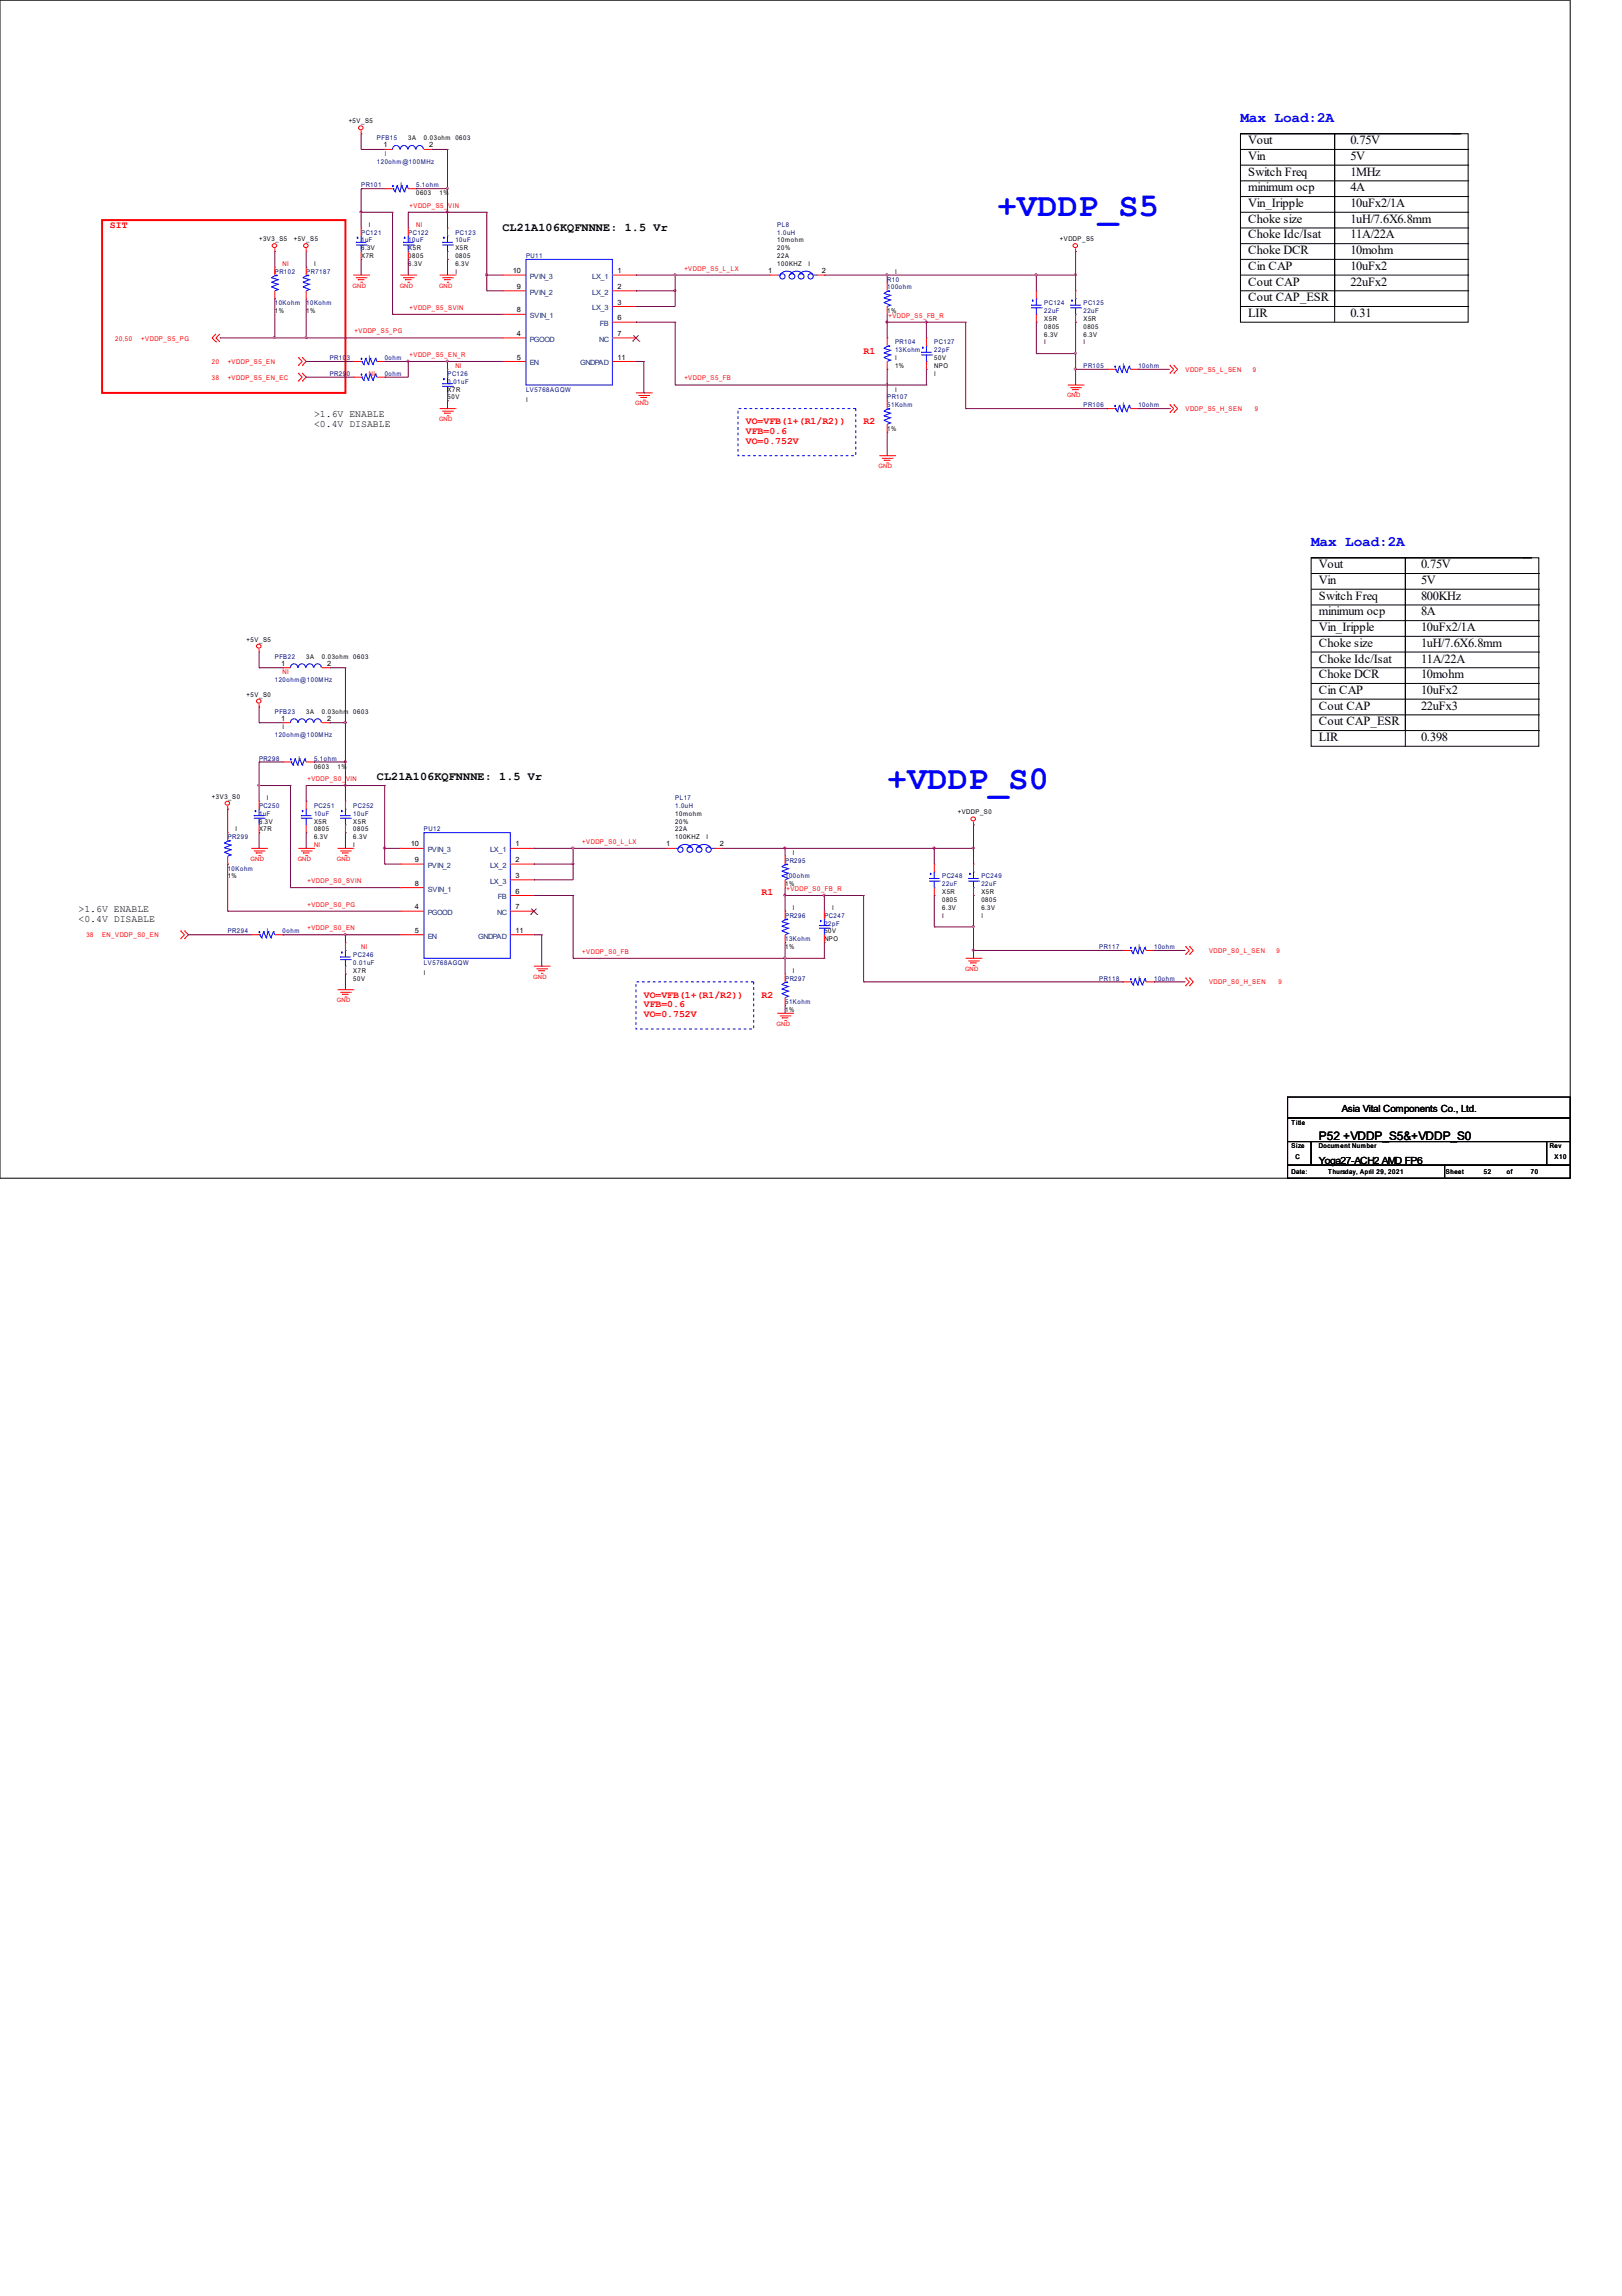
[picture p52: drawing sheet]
<svg xmlns="http://www.w3.org/2000/svg" width="210mm" height="297mm" viewBox="0 0 210 297" stroke-linecap="round" stroke-linejoin="round" font-family="sans-serif">
<defs><g id="words">
<g font-size="4.3" fill="#00f">
<text x="129" y="28">+VDDP_S5</text>
<text x="114.8" y="102.1">+VDDP_S0</text>
</g>
<g font-size="1.9" fill="#00f">
<text x="160.5" y="15.8">Max Load:2A</text>
<text x="169.7" y="70.6">Max Load:2A</text>
</g>
<g font-size="1.6">
<text x="161.5" y="18.7">Vout</text>
<text x="161.5" y="20.7">Vin</text>
<text x="161.5" y="22.7">Switch Freq</text>
<text x="174.8" y="18.7">0.75V</text>
<text x="174.8" y="20.7">5V</text>
<text x="174.8" y="22.7">1MHz</text>
<text x="161.5" y="26.8">Vin_Iripple</text>
<text x="161.5" y="28.8">Choke size</text>
<text x="161.5" y="24.8">minimum ocp</text>
<text x="174.8" y="28.8">1uH/7.6X6.8mm</text>
<text x="174.8" y="24.8">4A</text>
<text x="174.8" y="26.8">10uFx2/1A</text>
<text x="161.5" y="34.9">Cin CAP</text>
<text x="161.5" y="30.8">Choke Idc/Isat</text>
<text x="161.5" y="32.9">Choke DCR</text>
<text x="174.8" y="34.9">10uFx2</text>
<text x="174.8" y="30.8">11A/22A</text>
<text x="174.8" y="32.9">10mohm</text>
<text x="161.5" y="39">Cout CAP_ESR</text>
<text x="161.5" y="36.9">Cout CAP</text>
<text x="161.5" y="41">LIR</text>
<text x="174.8" y="36.9">22uFx2</text>
<text x="174.8" y="41">0.31</text>
<text x="170.7" y="73.5">Vout</text>
<text x="170.7" y="75.6">Vin</text>
<text x="170.7" y="77.6">Switch Freq</text>
<text x="183.9" y="73.5">0.75V</text>
<text x="183.9" y="75.6">5V</text>
<text x="183.9" y="77.6">800KHz</text>
<text x="170.7" y="81.6">Vin_Iripple</text>
<text x="170.7" y="83.7">Choke size</text>
<text x="170.7" y="79.6">minimum ocp</text>
<text x="183.9" y="83.7">1uH/7.6X6.8mm</text>
<text x="183.9" y="79.6">8A</text>
<text x="183.9" y="81.6">10uFx2/1A</text>
<text x="170.7" y="89.8">Cin CAP</text>
<text x="170.7" y="85.7">Choke Idc/Isat</text>
<text x="170.7" y="87.7">Choke DCR</text>
<text x="183.9" y="89.8">10uFx2</text>
<text x="183.9" y="85.7">11A/22A</text>
<text x="183.9" y="87.7">10mohm</text>
<text x="170.7" y="93.8">Cout CAP_ESR</text>
<text x="170.7" y="91.8">Cout CAP</text>
<text x="170.7" y="95.9">LIR</text>
<text x="183.9" y="91.8">22uFx3</text>
<text x="183.9" y="95.9">0.398</text>
</g>
<g font-size="1.5">
<text x="65" y="29.8">CL21A106KQFNNNE: 1.5 Vr</text>
<text x="48.8" y="101">CL21A106KQFNNNE: 1.5 Vr</text>
<text x="170.7" y="147.4">P52 +VDDP_S5&amp;+VDDP_S0</text>
</g>
<g font-size="1.3" fill="#f00">
<text x="14.2" y="29.5">SIT</text>
<text x="111.8" y="45.7">R1</text>
<text x="96.5" y="54.9">VO=VFB(1+(R1/R2))</text>
<text x="96.5" y="56.2">VFB=0.6</text>
<text x="96.5" y="57.4">VO=0.752V</text>
<text x="111.8" y="54.9">R2</text>
<text x="98.6" y="115.9">R1</text>
<text x="83.3" y="129.1">VO=VFB(1+(R1/R2))</text>
<text x="83.3" y="130.3">VFB=0.6</text>
<text x="83.3" y="131.6">VO=0.752V</text>
<text x="98.6" y="129.1">R2</text>
</g>
<g font-size="1.3">
<text x="40.6" y="54">&gt;1.6V ENABLE</text>
<text x="40.6" y="55.2">&lt;0.4V DISABLE</text>
<text x="10.2" y="118">&gt;1.6V ENABLE</text>
<text x="10.2" y="119.2">&lt;0.4V DISABLE</text>
<text x="173.7" y="143.9">Asia Vital Components Co., Ltd.</text>
<text x="170.7" y="150.6">Yoga27-ACH2 AMD FP6</text>
</g>
<g font-size=".9">
<text x="49.6" y="19.1">1</text>
<text x="55.5" y="19.1">2</text>
<text x="66.4" y="35.3">10</text>
<text x="79.9" y="35.3">1</text>
<text x="99.4" y="35.3">1</text>
<text x="106.3" y="35.3">2</text>
<text x="66.9" y="40.4">8</text>
<text x="66.9" y="37.4">9</text>
<text x="79.9" y="41.4">6</text>
<text x="79.9" y="39.4">3</text>
<text x="79.9" y="37.4">2</text>
<text x="66.9" y="46.5">5</text>
<text x="66.9" y="43.5">4</text>
<text x="79.9" y="46.5">11</text>
<text x="79.9" y="43.5">7</text>
<text x="36.4" y="86.1">1</text>
<text x="42.3" y="86.1">2</text>
<text x="36.4" y="93.2">1</text>
<text x="42.3" y="93.2">2</text>
<text x="53.2" y="109.5">10</text>
<text x="53.7" y="111.5">9</text>
<text x="66.7" y="109.5">1</text>
<text x="66.7" y="113.6">3</text>
<text x="66.7" y="111.5">2</text>
<text x="86.2" y="109.5">1</text>
<text x="93.1" y="109.5">2</text>
<text x="53.7" y="114.6">8</text>
<text x="53.7" y="117.6">4</text>
<text x="66.7" y="115.6">6</text>
<text x="66.7" y="117.6">7</text>
<text x="53.7" y="120.7">5</text>
<text x="66.7" y="120.7">11</text>
</g>
<g font-size=".9" fill="#004080">
<text x="68.6" y="36.1">PVIN_3</text>
<text x="68.6" y="41.2">SVIN_1</text>
<text x="68.6" y="38.1">PVIN_2</text>
<text x="76.6" y="36.1">LX_1</text>
<text x="76.6" y="40.2">LX_3</text>
<text x="76.6" y="38.1">LX_2</text>
<text x="68.6" y="47.3">EN</text>
<text x="68.6" y="44.2">PGOOD</text>
<text x="75.1" y="47.3">GNDPAD</text>
<text x="77.6" y="44.2">NC</text>
<text x="77.6" y="42.2">FB</text>
<text x="55.4" y="110.3">PVIN_3</text>
<text x="55.4" y="112.3">PVIN_2</text>
<text x="63.4" y="110.3">LX_1</text>
<text x="63.4" y="112.3">LX_2</text>
<text x="55.4" y="115.3">SVIN_1</text>
<text x="55.4" y="118.4">PGOOD</text>
<text x="63.4" y="114.3">LX_3</text>
<text x="64.3" y="118.4">NC</text>
<text x="64.4" y="116.4">FB</text>
<text x="55.4" y="121.4">EN</text>
<text x="61.9" y="121.4">GNDPAD</text>
</g>
<g font-size=".8">
<text x="45.1" y="15.9">+5V_S5</text>
<text x="52.8" y="18.1">3A</text>
<text x="54.9" y="18.1">0.03ohm</text>
<text x="58.9" y="18.1">0603</text>
<text x="47.8" y="29.3">I</text>
<text x="51.8" y="24.2">I</text>
<text x="53.8" y="25.3">0603</text>
<text x="56.9" y="25.3">1%</text>
<text x="33.5" y="31.2">+3V3_S5</text>
<text x="38" y="31.2">+5V_S5</text>
<text x="40.6" y="34.4">I</text>
<text x="46.7" y="32.4">6.3V</text>
<text x="46.7" y="33.4">X7R</text>
<text x="52.8" y="34.4">6.3V</text>
<text x="52.8" y="32.4">X5R</text>
<text x="52.8" y="33.4">0805</text>
<text x="58.9" y="34.4">6.3V</text>
<text x="58.9" y="32.4">X5R</text>
<text x="58.9" y="33.4">0805</text>
<text x="100.6" y="32.4">20%</text>
<text x="100.6" y="34.4">100KHZ</text>
<text x="100.6" y="33.4">22A</text>
<text x="100.6" y="31.4">10mohm</text>
<text x="104.6" y="34.4">I</text>
<text x="115.8" y="35.4">I</text>
<text x="137.2" y="31.2">+VDDP_S5</text>
<text x="35.6" y="40.5">1%</text>
<text x="39.6" y="40.5">1%</text>
<text x="114.8" y="40.5">1%</text>
<text x="135.1" y="41.5">X5R</text>
<text x="140.2" y="41.5">X5R</text>
<text x="47.8" y="46.6">I</text>
<text x="115.8" y="46.6">I</text>
<text x="115.8" y="47.6">1%</text>
<text x="120.9" y="46.6">50V</text>
<text x="120.9" y="47.6">NPO</text>
<text x="135.1" y="43.5">6.3V</text>
<text x="135.1" y="42.5">0805</text>
<text x="140.2" y="43.5">6.3V</text>
<text x="140.2" y="42.5">0805</text>
<text x="145.3" y="47.6">I</text>
<text x="57.9" y="51.7">50V</text>
<text x="57.9" y="50.7">X7R</text>
<text x="68.1" y="52">I</text>
<text x="115.8" y="50.7">I</text>
<text x="120.9" y="48.6">I</text>
<text x="145.3" y="52.7">I</text>
<text x="114.8" y="55.7">1%</text>
<text x="31.9" y="83">+5V_S5</text>
<text x="39.6" y="85.2">3A</text>
<text x="41.7" y="85.2">0.03ohm</text>
<text x="45.7" y="85.2">0603</text>
<text x="31.9" y="90.1">+5V_S0</text>
<text x="39.6" y="92.3">3A</text>
<text x="41.7" y="92.3">0.03ohm</text>
<text x="45.7" y="92.3">0603</text>
<text x="38.6" y="98.4">I</text>
<text x="40.6" y="99.4">0603</text>
<text x="43.7" y="99.4">1%</text>
<text x="27.4" y="103.3">+3V3_S0</text>
<text x="30.5" y="107.6">I</text>
<text x="33.5" y="106.5">6.3V</text>
<text x="33.5" y="107.6">X7R</text>
<text x="34.5" y="103.5">I</text>
<text x="40.6" y="106.5">X5R</text>
<text x="40.6" y="107.6">0805</text>
<text x="45.7" y="106.5">X5R</text>
<text x="45.7" y="107.6">0805</text>
<text x="87.4" y="106.5">20%</text>
<text x="87.4" y="107.6">22A</text>
<text x="87.4" y="105.5">10mohm</text>
<text x="124" y="105.4">+VDDP_S0</text>
<text x="29.5" y="113.7">1%</text>
<text x="40.6" y="108.6">6.3V</text>
<text x="45.7" y="108.6">6.3V</text>
<text x="87.4" y="108.6">100KHZ</text>
<text x="91.4" y="108.6">I</text>
<text x="102.6" y="110.6">I</text>
<text x="101.6" y="114.7">1%</text>
<text x="102.6" y="117.7">I</text>
<text x="107.7" y="117.7">I</text>
<text x="121.9" y="117.7">6.3V</text>
<text x="121.9" y="115.7">X5R</text>
<text x="121.9" y="116.7">0805</text>
<text x="127" y="117.7">6.3V</text>
<text x="127" y="115.7">X5R</text>
<text x="127" y="116.7">0805</text>
<text x="34.5" y="120.8">I</text>
<text x="45.7" y="125.8">X7R</text>
<text x="101.6" y="122.8">1%</text>
<text x="102.6" y="125.8">I</text>
<text x="106.7" y="120.8">50V</text>
<text x="106.7" y="121.8">NPO</text>
<text x="147.3" y="122.8">I</text>
<text x="45.7" y="126.9">50V</text>
<text x="54.9" y="126.2">I</text>
<text x="101.6" y="130.9">1%</text>
<text x="147.3" y="126.9">I</text>
<text x="167.1" y="145.5">Title</text>
<text x="167.1" y="148.5">Size</text>
<text x="167.6" y="149.9">C</text>
<text x="170.7" y="148.5">Document Number</text>
<text x="200.6" y="148.5">Rev</text>
<text x="201.2" y="149.9">X10</text>
<text x="167.1" y="151.9">Date:</text>
<text x="171.9" y="151.9">Thursday, April 29, 2021</text>
<text x="187.1" y="151.8">Sheet</text>
<text x="192" y="151.9">52</text>
<text x="195" y="151.8">of</text>
<text x="198.1" y="151.9">70</text>
</g>
<g font-size=".8" fill="#000080">
<text x="48.8" y="18.1">PFB15</text>
<text x="48.8" y="21.2">120ohm@100MHz</text>
<text x="46.7" y="24.2">PR101</text>
<text x="53.8" y="24.2">5.1ohm</text>
<text x="100.6" y="29.3">PL8</text>
<text x="35.6" y="35.4">PR102</text>
<text x="39.6" y="35.4">PR7187</text>
<text x="46.7" y="30.3">PC121</text>
<text x="46.7" y="31.4">1uF</text>
<text x="52.8" y="30.3">PC122</text>
<text x="52.8" y="31.4">10uF</text>
<text x="58.9" y="30.3">PC123</text>
<text x="58.9" y="31.4">10uF</text>
<text x="68.1" y="33.4">PU11</text>
<text x="100.6" y="30.3">1.0uH</text>
<text x="35.6" y="39.5">10Kohm</text>
<text x="39.6" y="39.5">10Kohm</text>
<text x="114.8" y="36.4">R10</text>
<text x="114.8" y="37.5">100ohm</text>
<text x="135.1" y="39.5">PC124</text>
<text x="135.1" y="40.5">22uF</text>
<text x="140.2" y="39.5">PC125</text>
<text x="140.2" y="40.5">22uF</text>
<text x="42.7" y="46.6">PR103</text>
<text x="49.8" y="46.6">0ohm</text>
<text x="115.8" y="44.6">PR104</text>
<text x="115.8" y="45.6">13Kohm</text>
<text x="120.9" y="44.6">PC127</text>
<text x="120.9" y="45.6">22pF</text>
<text x="140.2" y="47.6">PR105</text>
<text x="147.3" y="47.6">10ohm</text>
<text x="42.7" y="48.6">PR290</text>
<text x="49.8" y="48.6">0ohm</text>
<text x="57.9" y="48.6">PC126</text>
<text x="57.9" y="49.6">0.01uF</text>
<text x="68.1" y="50.7">LV5768AGQW</text>
<text x="114.8" y="51.7">PR107</text>
<text x="114.8" y="52.7">51Kohm</text>
<text x="140.2" y="52.7">PR106</text>
<text x="147.3" y="52.7">10ohm</text>
<text x="35.6" y="85.2">PFB22</text>
<text x="35.6" y="88.3">120ohm@100MHz</text>
<text x="35.6" y="92.3">PFB23</text>
<text x="35.6" y="95.4">120ohm@100MHz</text>
<text x="33.5" y="98.4">PR298</text>
<text x="40.6" y="98.4">5.1ohm</text>
<text x="33.5" y="104.5">PC250</text>
<text x="33.5" y="105.5">1uF</text>
<text x="40.6" y="104.5">PC251</text>
<text x="40.6" y="105.5">10uF</text>
<text x="45.7" y="104.5">PC252</text>
<text x="45.7" y="105.5">10uF</text>
<text x="54.9" y="107.6">PU12</text>
<text x="87.4" y="103.5">PL17</text>
<text x="87.4" y="104.5">1.0uH</text>
<text x="29.5" y="108.6">PR299</text>
<text x="29.5" y="112.6">10Kohm</text>
<text x="101.6" y="111.6">PR295</text>
<text x="101.6" y="113.7">100ohm</text>
<text x="121.9" y="113.7">PC248</text>
<text x="127" y="113.7">PC249</text>
<text x="101.6" y="118.7">PR296</text>
<text x="106.7" y="118.7">PC247</text>
<text x="106.7" y="119.7">22pF</text>
<text x="121.9" y="114.7">22uF</text>
<text x="127" y="114.7">22uF</text>
<text x="29.5" y="120.8">PR294</text>
<text x="36.6" y="120.8">0ohm</text>
<text x="45.7" y="123.8">PC246</text>
<text x="45.7" y="124.8">0.01uF</text>
<text x="54.9" y="124.8">LV5768AGQW</text>
<text x="101.6" y="121.8">13Kohm</text>
<text x="142.2" y="122.8">PR117</text>
<text x="149.4" y="122.8">10ohm</text>
<text x="101.6" y="126.9">PR297</text>
<text x="101.6" y="129.9">51Kohm</text>
<text x="142.2" y="126.9">PR118</text>
<text x="149.4" y="126.9">10ohm</text>
</g>
<g font-size=".8" fill="#400040">
<text x="49.8" y="20.2">I</text>
<text x="58.9" y="35.4">I</text>
<text x="140.2" y="44.6">I</text>
<text x="36.6" y="94.3">I</text>
<text x="45.7" y="109.6">I</text>
</g>
<g font-size=".8" fill="#f00">
<text x="53" y="26.9">+VDDP_S5_VIN</text>
<text x="53.8" y="29.3">NI</text>
<text x="36.6" y="34.4">NI</text>
<text x="88.6" y="35">+VDDP_S5_L_LX</text>
<text x="45.6" y="37.2">GND</text>
<text x="51.7" y="37.2">GND</text>
<text x="53" y="40.1">+VDDP_S5_SVIN</text>
<text x="56.8" y="37.2">GND</text>
<text x="115" y="41.1">+VDDP_S5_FB_R</text>
<text x="14.9" y="44.1">20,50</text>
<text x="18.3" y="44.1">+VDDP_S5_PG</text>
<text x="27.4" y="47.1">20</text>
<text x="29.5" y="47.1">+VDDP_S5_EN</text>
<text x="45.9" y="43.1">+VDDP_S5_PG</text>
<text x="53" y="46.2">+VDDP_S5_EN_R</text>
<text x="58.9" y="47.6">NI</text>
<text x="27.4" y="49.1">38</text>
<text x="29.5" y="49.1">+VDDP_S5_EN_EC</text>
<text x="47.8" y="48.6">NI</text>
<text x="82.2" y="52.4">GND</text>
<text x="88.6" y="49.2">+VDDP_S5_FB</text>
<text x="138.1" y="51.4">GND</text>
<text x="153.4" y="53.2">VDDP_S5_H_SEN</text>
<text x="153.4" y="48.1">VDDP_S5_L_SEN</text>
<text x="162.1" y="48.1">9</text>
<text x="162.4" y="53.2">9</text>
<text x="56.8" y="54.5">GND</text>
<text x="113.7" y="60.6">GND</text>
<text x="36.6" y="87.2">NI</text>
<text x="39.8" y="101">+VDDP_S0_VIN</text>
<text x="32.4" y="111.4">GND</text>
<text x="38.5" y="111.4">GND</text>
<text x="40.6" y="109.6">NI</text>
<text x="43.6" y="111.4">GND</text>
<text x="75.4" y="109.2">+VDDP_S0_L_LX</text>
<text x="39.8" y="114.2">+VDDP_S0_SVIN</text>
<text x="39.8" y="117.3">+VDDP_S0_PG</text>
<text x="101.8" y="115.3">+VDDP_S0_FB_R</text>
<text x="11.2" y="121.3">38</text>
<text x="13.2" y="121.3">EN_VDDP_S0_EN</text>
<text x="39.8" y="120.3">+VDDP_S0_EN</text>
<text x="46.7" y="122.8">NI</text>
<text x="75.4" y="123.4">+VDDP_S0_FB</text>
<text x="124.9" y="125.6">GND</text>
<text x="156.5" y="123.3">VDDP_S0_L_SEN</text>
<text x="165.2" y="123.3">9</text>
<text x="43.6" y="129.7">GND</text>
<text x="69" y="126.6">GND</text>
<text x="156.5" y="127.4">VDDP_S0_H_SEN</text>
<text x="165.4" y="127.4">9</text>
<text x="100.5" y="132.7">GND</text>
</g>
<g font-size=".8" fill="#400000">
<text x="135.1" y="44.6">I</text>
<text x="121.9" y="118.7">I</text>
<text x="127" y="118.7">I</text>
</g>
</g></defs>
<g fill="none" stroke="#000" stroke-width=".13">
<path d="M0 0h203.2v152.4h-203.2zM160.5 17.3h29.5v24.4h-29.5zM160.5 17.3h28.5M160.5 19.3h29.5M172.7 17.3h.1M172.7 17.3v24.4M188 17.3h.1M189 17.3h.1M190 19.3h.1M160.5 39.7h29.5M160.5 25.4h29.5M160.5 33.6h29.5"/>
<path d="M160.5 21.4h29.5M160.5 27.5h29.5M160.5 29.5h29.5M160.5 35.6h29.5M160.5 23.4h29.5M160.5 31.5h29.5M160.5 37.6h29.5M190 39.7h.1M190 25.4h.1M190 33.6h.1M190 21.4h.1M190 27.5h.1"/>
<path d="M190 29.5h.1M190 35.6h.1M190 23.4h.1M190 31.5h.1M190 37.6h.1M169.7 72.2h29.4v24.3h-29.4zM169.7 72.2h28.4M169.7 74.2h29.4M169.7 76.2h29.4M169.7 78.3h29.4M181.9 72.2h.1M181.9 72.2v24.3"/>
<path d="M197.1 72.2h.1M198.1 72.2h.1M199.1 74.2h.1M199.1 76.2h.1M199.1 78.3h.1M169.7 94.5h29.4M169.7 80.3h29.4M169.7 88.4h29.4M169.7 82.3h29.4M169.7 84.4h29.4M169.7 90.5h29.4M169.7 86.4h29.4"/>
<path d="M169.7 92.5h29.4M199.1 94.5h.1M199.1 80.3h.1M199.1 88.4h.1M199.1 82.3h.1M199.1 84.4h.1M199.1 90.5h.1M199.1 86.4h.1M199.1 92.5h.1M166.6 150.7h20.3v1.7h-20.3zM166.6 147.7h3.1v3h-3.1zM166.6 141.9h36.6v2.7h-36.6z"/>
<path d="M166.6 144.6h36.6v3.1h-36.6zM169.7 147.7h30.5v3h-30.5zM186.9 150.7h16.3v1.7h-16.3zM200.2 147.7h3v3h-3z"/>
</g>
<path d="M95.5 52.9h15.2v6.1h-15.2zM82.3 127h15.2v6.1h-15.2z" fill="none" stroke="#00f" stroke-width=".13" stroke-dasharray=".4 .4 .4 .4 .4 .4 .4 .4" stroke-linecap="butt"/>
<path d="M13.2 28.5h31.5v22.3h-31.5z" fill="none" stroke="#f00" stroke-width=".25"/>
<g fill="none" stroke="#f00" stroke-width=".13">
<path d="M46.7 17.3h.1M46.7 16.9v.4M49.8 19.3h.1M49.8 19.3h1M54.9 19.3h1M55.9 19.3h.1M35.6 32.5h.1M35.6 34.6h.1M35.6 38.6h.1M35.6 32.1v.4M35.6 34.6v1M35.6 37.6v1"/>
<path d="M39.6 32.5h.1M39.6 34.6h.1M39.6 38.6h.1M39.6 32.1v.4M39.6 34.6v1M39.6 37.6v1M45.7 35.6h2.1M46.1 35.9h1.3M46.3 36.2h.9M46.3 36.2h.1M46.7 36.5h.1M46.7 29.5h.1"/>
<path d="M46.7 33.6h.1M46.7 29.5v1M46.7 32.5v1.1M46.8 36.5h.1M47.4 35.9h.1M47.8 35.6h.1M49.8 24.4h.1M49.8 24.4h1M51.8 35.6h2M52.2 35.9h1.3M52.4 36.2h.1M52.4 36.2h.9"/>
<path d="M52.7 36.5h.2M52.8 29.5h.1M52.8 33.6h.1M52.8 24.4h1M52.8 29.5v1M52.8 32.5v1.1M52.9 36.5h.1M53.5 35.9h.1M53.8 35.6h.1M53.8 24.4h.1M56.9 35.6h2M57.2 35.9h1.4"/>
<path d="M57.5 36.2h.8M57.5 36.2h.1M57.8 36.5h.2M57.9 29.5h.1M57.9 33.6h.1M57.9 29.5v1M57.9 32.5v1.1M58 36.5h.1M58.6 35.9h.1M58.9 35.6h.1M65 35.6h3.1M65 37.6h3.1"/>
<path d="M65 35.6h.1M65 37.6h.1M79.2 35.6h3.1M79.2 37.6h3.1M79.2 39.7h3.1M82.3 35.6h.1M82.3 39.7h.1M82.3 37.6h.1M99.6 35.6h.1M99.6 35.6h1M105.7 35.6h1M106.7 35.6h.1"/>
<path d="M114.8 36.6h.1M114.8 36.6v1M114.8 39.7v1M134.1 37.6h.1M134.1 37.6v1M139.2 32.5h.1M139.2 37.6h.1M139.2 32.1v.4M139.2 37.6v1M27.4 43.7h.1M27.4 43.7l.5 .5M27.9 43.7h.1"/>
<path d="M27.9 44.2h.1M27.9 43.2l-.5 .5M27.9 43.7l.5 .5M28.4 43.2l-.5 .5M38.6 46.3l.5 .5-.5 .5M38.6 48.3l.5 .5-.5 .5M38.6 47.3h.1M38.6 46.3h.1M38.6 49.3h.1M38.6 48.3h.1M39.1 46.3h.1M39.1 47.3h.1"/>
<path d="M39.1 48.3h.1M39.1 49.3h.1M39.1 46.3l.5 .5-.5 .5M39.1 48.3l.5 .5-.5 .5M45.7 46.8h1M45.7 48.8h1M45.7 46.8h.1M45.7 48.8h.1M48.8 46.8h1M48.8 48.8h1M49.8 46.8h.1M49.8 48.8h.1"/>
<path d="M56.9 52.9h2M57.2 53.2h1.4M57.5 53.5h.8M57.5 53.5h.1M57.8 53.8h.2M57.9 47.8h.1M57.9 51.8h.1M57.9 47.8v1M57.9 50.8v1M58 53.8h.1M58.6 53.2h.1M58.9 52.9h.1"/>
<path d="M65 46.8h3.1M65 43.7h3.1M65 40.7h3.1M65 40.7h.1M65 46.8h.1M65 43.7h.1M79.2 46.8h3.1M79.2 43.7h3.1M79.2 41.7h3.1M82.3 43.7h.1M82.3 41.7h.1M82.3 46.8h.1"/>
<path d="M82.3 50.8h2M82.6 51.2h1.4M82.9 51.4h.8M82.9 51.4h.1M83.2 51.8h.2M83.4 51.8h.1M84 51.2h.1M84.3 50.8h.1M113.8 59h2M114.1 59.3h1.4M114.4 59.5h.1M114.4 59.5h.8"/>
<path d="M114.7 59.9h.2M114.8 40.7h.1M114.8 43.7h.1M114.8 47.8h.1M114.8 51.8h.1M114.8 55.9h.1M114.8 43.7v1M114.8 46.8v1M114.8 51.8v1.1M114.8 54.9v1M114.9 59.9h.1M115.5 59.3h.1"/>
<path d="M115.8 59h.1M119.9 43.7h.1M119.9 47.8h.1M119.9 43.7v1M119.9 46.8v1M134.1 41.7h.1M134.1 40.7v1M138.2 49.8h2M138.5 50.2h1.4M138.8 50.4h.1M138.8 50.4h.8M139.1 50.7h.2"/>
<path d="M139.2 41.7h.1M139.2 40.7v1M139.3 50.7h.1M139.9 50.2h.1M140.2 49.8h.1M143.3 47.8h.1M143.3 52.9h.1M143.3 52.9h1M143.3 47.8h1M146.3 52.9h1M146.3 47.8h1M147.3 47.8h.1"/>
<path d="M147.3 52.9h.1M151.4 53.4h.1M151.4 52.4h.1M151.4 48.3h.1M151.4 47.3h.1M151.4 52.4l.5 .5-.5 .5M151.4 47.3l.5 .5-.5 .5M151.9 53.4h.1M151.9 52.4h.1M151.9 48.3h.1M151.9 47.3h.1M151.9 52.4l.5 .5-.5 .5"/>
<path d="M151.9 47.3l.5 .5-.5 .5M33.5 91.5h.1M33.5 84.4h.1M33.5 83.9v.5M33.5 91v.5M36.6 98.6h1M36.6 93.5h1M36.6 86.4h1M36.6 98.6h.1M36.6 93.5h.1M36.6 86.4h.1M39.6 98.6h1"/>
<path d="M40.6 98.6h.1M41.7 93.5h1M41.7 86.4h1M42.7 93.5h.1M42.7 86.4h.1M29.5 104.7h.1M29.5 107.7h.1M29.5 111.8h.1M29.5 104.3v.4M29.5 107.7v1M29.5 110.8v1M32.5 109.8h2"/>
<path d="M32.9 110.1h1.3M33.1 110.3h.1M33.1 110.3h.9M33.4 110.7h.2M33.5 103.7h.1M33.5 107.7h.1M33.5 103.7v1M33.5 106.7v1M33.6 110.7h.1M34.2 110.1h.1M34.5 109.8h.1M38.6 109.8h2"/>
<path d="M38.9 110.1h1.4M39.2 110.3h.8M39.2 110.3h.1M39.5 110.7h.2M39.6 103.7h.1M39.6 107.7h.1M39.6 103.7v1M39.6 106.7v1M39.7 110.7h.1M40.3 110.1h.1M40.6 109.8h.1M43.7 109.8h2"/>
<path d="M44 110.1h1.4M44.3 110.3h.1M44.3 110.3h.8M44.6 110.7h.2M44.7 103.7h.1M44.7 107.7h.1M44.7 103.7v1M44.7 106.7v1M44.8 110.7h.1M45.4 110.1h.1M45.7 109.8h.1M51.8 109.8h3.1"/>
<path d="M51.8 117.9h3.1M51.8 114.8h3.1M51.8 111.8h3.1M51.8 109.8h.1M51.8 114.8h.1M51.8 111.8h.1M51.8 117.9h.1M66 109.8h3.1M66 117.9h3.1M66 111.8h3.1M66 113.8h3.1M66 115.9h3.1"/>
<path d="M69.1 117.9h.1M69.1 109.8h.1M69.1 113.8h.1M69.1 111.8h.1M69.1 115.9h.1M86.4 109.8h1M86.4 109.8h.1M92.5 109.8h1M93.5 109.8h.1M101.6 110.8h.1M101.6 114.8h.1M101.6 117.9h.1"/>
<path d="M101.6 110.8v1M101.6 113.8v1M101.6 117.9v1M106.7 117.9h.1M106.7 117.9v1M120.9 111.8h.1M120.9 115.9h.1M120.9 111.8v1M120.9 114.8v1.1M126 106.7h.1M126 111.8h.1M126 115.9h.1"/>
<path d="M126 106.3v.4M126 111.8v1M126 114.8v1.1M23.4 121.4h.1M23.4 120.4h.1M23.4 120.4l.5 .5-.5 .5M23.9 120.4h.1M23.9 121.4h.1M23.9 120.4l.5 .5-.5 .5M32.5 120.9h1M32.5 120.9h.1M35.6 120.9h1"/>
<path d="M36.6 120.9h.1M43.7 128h2M44 128.4h1.4M44.3 128.6h.1M44.3 128.6h.8M44.6 129h.2M44.7 121.9h.1M44.7 126h.1M44.7 121.9v1.1M44.7 125v1M44.8 129h.1M45.4 128.4h.1"/>
<path d="M45.7 128h.1M51.8 120.9h3.1M51.8 120.9h.1M66 120.9h3.1M69.1 120.9h.1M69.1 125h2M69.4 125.3h1.4M69.7 125.6h.8M69.7 125.6h.1M70 125.9h.2M70.2 125.9h.1M70.8 125.3h.1"/>
<path d="M71.1 125h.1M100.6 131.1h2M100.9 131.4h1.4M101.2 131.7h.1M101.2 131.7h.8M101.5 132h.2M101.6 121.9h.1M101.6 126h.1M101.6 130.1h.1M101.6 120.9v1M101.6 126v1M101.6 129.1v1"/>
<path d="M101.7 132h.1M102.3 131.4h.1M102.6 131.1h.1M106.7 121.9h.1M106.7 120.9v1M125 124h2M125.3 124.3h1.4M125.6 124.6h.8M125.6 124.6h.1M125.9 124.9h.2M126.1 124.9h.1M126.7 124.3h.1"/>
<path d="M127 124h.1M145.3 123h.1M145.3 127h.1M145.3 123h1M145.3 127h1M148.3 123h1.1M148.3 127h1.1M149.4 123h.1M149.4 127h.1M153.4 127.5h.1M153.4 126.5h.1M153.4 123.5h.1"/>
<path d="M153.4 122.5h.1M153.4 126.5l.5 .5-.5 .5M153.4 122.5l.5 .5-.5 .5M153.9 127.5h.1M153.9 126.5h.1M153.9 123.5h.1M153.9 122.5h.1M153.9 126.5l.5 .5-.5 .5M153.9 122.5l.5 .5-.5 .5"/>
<circle cx="46.7" cy="16.5" r=".28"/>
<circle cx="35.5" cy="31.8" r=".28"/>
<circle cx="39.6" cy="31.8" r=".28"/>
<circle cx="139.2" cy="31.8" r=".28"/>
<circle cx="33.5" cy="90.7" r=".28"/>
<circle cx="33.5" cy="83.6" r=".28"/>
<circle cx="29.4" cy="103.9" r=".28"/>
<circle cx="126" cy="105.9" r=".28"/>
</g>
<g fill="none" stroke="#00f" stroke-width=".13">
<path d="M51.7 19.3a.47 .47 0 0 0-.4-.5 .47 .47 0 0 0-.5 .5M52.7 19.3a.47 .47 0 0 0-.4-.5 .47 .47 0 0 0-.5 .5M53.8 19.3a.47 .47 0 0 0-.5-.5 .47 .47 0 0 0-.5 .5M54.8 19.3a.47 .47 0 0 0-.5-.5 .47 .47 0 0 0-.5 .5M35.1 37.1h.1M35.1 36.5h.1M35.1 35.9h.1M35.1 37.1l.9 .4M35.1 36.5l.9 .3M35.1 35.9l.9 .3M35.6 35.7l-.5 .2M35.6 35.7h.1"/>
<path d="M35.6 35.6v.1M36 36.8l-.9 .3M36 36.2l-.9 .3M36 37.5h.1M36 36.8h.1M36 36.2h.1M36 37.5l-.4 .1M39.2 37.1l.8 .4M39.2 36.5l.8 .3M39.2 35.9l.8 .3M39.2 37.1h.1M39.2 36.5h.1"/>
<path d="M39.2 35.9h.1M39.6 35.7h.1M39.6 35.6v.1M39.6 35.7l-.4 .2M40 37.5h.1M40 36.8h.1M40 36.2h.1M40 37.5l-.4 .1M40 36.8l-.8 .3M40 36.2l-.8 .3M46.1 31.4h1.3M46.1 31.4h.1"/>
<path d="M46.1 31.7h1.3M46.7 32.5h.1M46.7 30.5h.1M46.7 30.5v.9M46.7 31.7v.8M47.4 31.7h.1M50.8 24.4h.1M50.9 24.4h.1M50.9 24.4l.2 .4M51.1 24.8h.1M51.4 24h.1M51.4 24l-.3 .8"/>
<path d="M51.4 24l.3 .8M51.7 24.8h.1M52 24h.1M52 24l-.3 .8M52 24l.3 .8M52.2 31.4h1.3M52.2 31.4h.1M52.2 31.7h1.3M52.3 24.8h.1M52.7 24l.1 .4M52.7 24h.1M52.7 24l-.4 .8"/>
<path d="M52.8 32.5h.1M52.8 30.5h.1M52.8 30.5v.9M52.8 31.7v.8M53.5 31.7h.1M57.2 31.4h1.4M57.2 31.4h.1M57.2 31.7h1.4M57.9 32.5h.1M57.9 30.5h.1M57.9 30.5v.9M57.9 31.7v.8"/>
<path d="M58.6 31.7h.1M68.1 33.6h11.1v16.2h-11.1zM100.6 35.6h.3M100.9 35.6h.1M101 35.5a1.13 1.13 0 0 1 1.8 0M102.2 35.5a1.05 1.05 0 0 1 1.8 .1M103.4 35.5a1.13 1.13 0 0 1 1.8 0M105.2 35.6h.5M105.7 35.6h.1M114.4 39.1h.1M114.4 38.6h.1M114.4 38h.1"/>
<path d="M114.4 39.1l.8 .4M114.4 38.6l.8 .2M114.4 38l.8 .2M114.8 37.7l-.4 .3M114.8 37.7h.1M114.8 37.6v.1M115.2 38.8l-.8 .3M115.2 38.2l-.8 .4M115.2 39.5l-.4 .2M115.2 39.5h.1M115.2 38.8h.1M115.2 38.2h.1"/>
<path d="M133.4 39.5h1.4M133.4 39.5h.1M133.4 39.8h1.4M134.1 38.6h.1M134.1 38.6v.9M134.1 39.8v.9M134.8 39.8h.1M138.5 39.5h1.4M138.5 39.5h.1M138.5 39.8h1.4M139.2 38.6h.1M139.2 38.6v.9"/>
<path d="M139.2 39.8v.9M139.9 39.8h.1M46.7 46.8h.1M46.7 48.8h.1M46.8 46.8h.1M46.8 48.8h.1M46.8 46.8l.3 .4M46.8 48.8l.3 .4M47.1 47.2h.1M47.1 49.2h.1M47.3 46.3l.4 .9M47.3 48.4l.4 .8"/>
<path d="M47.3 46.3h.1M47.3 48.4h.1M47.3 46.3l-.2 .9M47.3 48.4l-.2 .8M47.7 47.2h.1M47.7 49.2h.1M47.9 46.3h.1M47.9 48.4h.1M47.9 46.3l-.2 .9M47.9 48.4l-.2 .8M47.9 46.3l.4 .9M47.9 48.4l.4 .8"/>
<path d="M48.3 47.2h.1M48.3 49.2h.1M48.6 46.3h.1M48.6 48.4h.1M48.6 46.3l-.3 .9M48.6 48.4l-.3 .8M48.6 46.3l.2 .5M48.6 48.4l.2 .4M57.2 49.6h1.4M57.2 49.6h.1M57.2 50h1.4M57.9 50.8h.1"/>
<path d="M57.9 48.8h.1M57.9 48.8v.8M57.9 50v.8M58.6 50h.1M114.4 46.3h.1M114.4 45.7h.1M114.4 45.1h.1M114.4 54.4h.1M114.4 53.8h.1M114.4 53.2h.1M114.4 46.3l.8 .3M114.4 45.7l.8 .2"/>
<path d="M114.4 45.1l.8 .2M114.4 54.4l.8 .3M114.4 53.8l.8 .2M114.4 53.2l.8 .3M114.8 44.8l-.4 .3M114.8 52.9l-.4 .3M114.8 44.8h.1M114.8 52.9h.1M114.8 44.7v.1M115.2 45.9l-.8 .4M115.2 45.3l-.8 .4M115.2 54l-.8 .4"/>
<path d="M115.2 53.5l-.8 .3M115.2 46.6l-.4 .2M115.2 54.7l-.4 .2M115.2 46.6h.1M115.2 45.9h.1M115.2 45.3h.1M115.2 54.7h.1M115.2 54h.1M115.2 53.5h.1M119.2 45.6h1.4M119.2 45.6h.1M119.2 45.9h1.4"/>
<path d="M119.9 46.8h.1M119.9 44.7h.1M119.9 44.7v.9M119.9 45.9v.9M120.6 45.9h.1M134.1 40.7h.1M139.2 40.7h.1M144.3 47.8h.1M144.3 52.9h.1M144.4 47.8h.1M144.4 52.9h.1M144.4 47.8l.2 .4"/>
<path d="M144.4 52.9l.2 .4M144.6 48.2h.1M144.6 53.3h.1M144.9 47.4l.3 .8M144.9 52.4l.3 .9M144.9 47.4h.1M144.9 52.4h.1M144.9 47.4l-.3 .8M144.9 52.4l-.3 .9M145.2 48.2h.1M145.2 53.3h.1M145.5 47.4l.3 .8"/>
<path d="M145.5 52.4l.3 .9M145.5 47.4h.1M145.5 52.4h.1M145.5 47.4l-.3 .8M145.5 52.4l-.3 .9M145.8 48.2h.1M145.8 53.3h.1M146.1 47.4h.1M146.1 52.4h.1M146.1 47.4l-.3 .8M146.1 52.4l-.3 .9M146.1 47.4l.2 .4"/>
<path d="M146.1 52.4l.2 .5M37.6 98.6h.1M37.7 98.6l.2 .4M37.7 98.6h.1M37.9 99h.1M38.2 98.2l.3 .8M38.2 98.2h.1M38.2 98.2l-.3 .8M38.5 99h.1M38.5 93.5a.47 .47 0 0 0-.4-.5 .47 .47 0 0 0-.5 .5M38.5 86.4a.47 .47 0 0 0-.4-.5 .47 .47 0 0 0-.5 .5M38.8 98.2l.3 .8"/>
<path d="M38.8 98.2h.1M38.8 98.2l-.3 .8M39.1 99h.1M39.5 98.2h.1M39.5 98.2l-.4 .8M39.5 98.2l.1 .4M39.5 93.5a.47 .47 0 0 0-.4-.5 .47 .47 0 0 0-.5 .5M39.5 86.4a.47 .47 0 0 0-.4-.5 .47 .47 0 0 0-.5 .5M40.6 93.5a.47 .47 0 0 0-.5-.5 .47 .47 0 0 0-.5 .5M40.6 86.4a.47 .47 0 0 0-.5-.5 .47 .47 0 0 0-.5 .5M41.6 93.5a.47 .47 0 0 0-.5-.5 .47 .47 0 0 0-.5 .5M41.6 86.4a.47 .47 0 0 0-.5-.5 .47 .47 0 0 0-.5 .5"/>
<path d="M29 110.3h.1M29 109.7h.1M29 109.1h.1M29 110.3l.9 .3M29 109.7l.9 .2M29 109.1l.9 .2M29.5 108.8l-.5 .3M29.5 108.8h.1M29.5 108.7v.1M29.9 109.9l-.9 .4M29.9 109.3l-.9 .4M29.9 110.6l-.4 .2"/>
<path d="M29.9 110.6h.1M29.9 109.9h.1M29.9 109.3h.1M32.9 105.5h1.3M32.9 105.5h.1M32.9 105.9h1.3M33.5 106.7h.1M33.5 104.7h.1M33.5 104.7v.8M33.5 105.9v.8M34.2 105.9h.1M38.9 105.5h1.4"/>
<path d="M38.9 105.5h.1M38.9 105.9h1.4M39.6 106.7h.1M39.6 104.7h.1M39.6 104.7v.8M39.6 105.9v.8M40.3 105.9h.1M44 105.5h1.4M44 105.5h.1M44 105.9h1.4M44.7 106.7h.1M44.7 104.7h.1"/>
<path d="M44.7 104.7v.8M44.7 105.9v.8M45.4 105.9h.1M54.9 107.7h11.1v16.3h-11.1zM87.4 109.8h.3M87.7 109.8h.1M87.8 109.7a1.13 1.13 0 0 1 1.7 0M89 109.7a1.05 1.05 0 0 1 1.8 0M90.2 109.7a1.13 1.13 0 0 1 1.8 0M92 109.8h.5M92.5 109.8h.1M101.2 113.3h.1"/>
<path d="M101.2 112.7h.1M101.2 112.1h.1M101.2 119.8h.1M101.2 119.2h.1M101.2 113.3l.8 .4M101.2 112.7l.8 .3M101.2 112.1l.8 .3M101.2 119.8l.8 .3M101.2 119.2l.8 .3M101.6 111.9l-.4 .2M101.6 119l-.4 .2M101.6 111.9h.1"/>
<path d="M101.6 119h.1M101.6 111.8v.1M101.6 118.9v.1M102 113l-.8 .3M102 112.4l-.8 .3M102 119.5l-.8 .3M102 113.7l-.4 .1M102 113.7h.1M102 113h.1M102 112.4h.1M102 119.5h.1M106 119.7h1.4"/>
<path d="M106 119.7h.1M106.7 118.9h.1M106.7 118.9v.8M120.2 113.7h.1M120.2 114h1.4M120.2 113.7h1.4M120.9 114.8h.1M120.9 112.8h.1M120.9 112.8v.9M120.9 114v.8M121.6 114h.1M125.3 113.7h1.4"/>
<path d="M125.3 113.7h.1M125.3 114h1.4M126 114.8h.1M126 112.8h.1M126 112.8v.9M126 114v.8M126.7 114h.1M33.5 120.9h.1M33.6 120.9h.1M33.6 120.9l.3 .5M33.9 121.4h.1M34.1 120.5l.4 .9"/>
<path d="M34.1 120.5h.1M34.1 120.5l-.2 .9M34.5 121.4h.1M34.7 120.5l.4 .9M34.7 120.5h.1M34.7 120.5l-.2 .9M35.1 121.4h.1M35.4 120.5h.1M35.4 120.5l-.3 .9M35.4 120.5l.2 .4M44 123.8h1.4M44 123.8h.1"/>
<path d="M44 124.1h1.4M44.7 125h.1M44.7 123h.1M44.7 123v.8M44.7 124.1v.9M45.4 124.1h.1M101.2 120.4h.1M101.2 128.6h.1M101.2 128h.1M101.2 127.4h.1M101.2 120.4l.8 .4M101.2 128.6l.8 .3"/>
<path d="M101.2 128l.8 .2M101.2 127.4l.8 .2M101.6 127.1l-.4 .3M101.6 127.1h.1M101.6 127v.1M102 120.1l-.8 .3M102 128.2l-.8 .4M102 127.6l-.8 .4M102 120.8l-.4 .1M102 128.9l-.4 .2M102 120.8h.1M102 120.1h.1"/>
<path d="M102 128.9h.1M102 128.2h.1M102 127.6h.1M106 120.1h1.4M106.7 120.9h.1M106.7 120.1v.8M107.4 120.1h.1M146.3 123h.1M146.3 127h.1M146.4 123h.1M146.4 127h.1M146.4 123l.2 .4"/>
<path d="M146.4 127l.2 .5M146.6 123.4h.1M146.6 127.5h.1M146.9 122.5l.3 .9M146.9 126.6l.3 .9M146.9 122.5h.1M146.9 126.6h.1M146.9 122.5l-.3 .9M146.9 126.6l-.3 .9M147.2 123.4h.1M147.2 127.5h.1M147.5 122.5h.1"/>
<path d="M147.5 126.6h.1M147.5 122.5l-.3 .9M147.5 126.6l-.3 .9M147.5 122.5l.3 .9M147.5 126.6l.3 .9M147.8 123.4h.1M147.8 127.5h.1M148.2 122.5h.1M148.2 126.6h.1M148.2 122.5l-.4 .9M148.2 126.6l-.4 .9M148.2 122.5l.1 .5"/>
<path d="M148.2 126.6l.1 .4"/>
<circle cx="101.3" cy="35.8" r=".34"/>
<circle cx="102.5" cy="35.8" r=".36"/>
<circle cx="103.7" cy="35.8" r=".36"/>
<circle cx="104.9" cy="35.8" r=".34"/>
<circle cx="88.1" cy="109.9" r=".34"/>
<circle cx="89.3" cy="109.9" r=".36"/>
<circle cx="90.5" cy="109.9" r=".36"/>
<circle cx="91.7" cy="109.9" r=".34"/>
</g>
<g fill="#00f" stroke="#00f" stroke-width=".13">
<path d="M29.7 108.8h.1z" fill-rule="evenodd"/>
<path d="M146.3 122.6v.1z" fill-rule="evenodd"/>
<path d="M57.4 49v.1z" fill-rule="evenodd"/>
<path d="M106.2 119.1v.1z" fill-rule="evenodd"/>
<path d="M44.2 123.2v.1z" fill-rule="evenodd"/>
<path d="M146.3 126.6v.2z" fill-rule="evenodd"/>
<path d="M101.8 111.8h.1z" fill-rule="evenodd"/>
<path d="M138.7 38.8v.2z" fill-rule="evenodd"/>
<path d="M50.8 24v.2z" fill-rule="evenodd"/>
<path d="M33 104.9l.1 .1z" fill-rule="evenodd"/>
<path d="M119.4 44.9v.2z" fill-rule="evenodd"/>
<path d="M144.3 47.4v.1z" fill-rule="evenodd"/>
<path d="M37.6 98.2v.1z" fill-rule="evenodd"/>
<path d="M33.5 120.5l.1 .2z" fill-rule="evenodd"/>
<path d="M46.7 46.4l.1 .1z" fill-rule="evenodd"/>
<path d="M35.8 35.6h.1z" fill-rule="evenodd"/>
<path d="M52.3 30.7l.1 .1z" fill-rule="evenodd"/>
<path d="M57.4 30.7v.1z" fill-rule="evenodd"/>
<path d="M125.5 113v.1z" fill-rule="evenodd"/>
<path d="M115 37.6l.1 .1z" fill-rule="evenodd"/>
<path d="M46.7 48.4l.1 .1z" fill-rule="evenodd"/>
<path d="M115 44.7l.1 .1z" fill-rule="evenodd"/>
<path d="M120.4 113v.1z" fill-rule="evenodd"/>
<path d="M101.8 118.9h.1z" fill-rule="evenodd"/>
<path d="M144.3 52.5v.1z" fill-rule="evenodd"/>
<path d="M39.8 35.6h.2z" fill-rule="evenodd"/>
<path d="M115 52.9h.1z" fill-rule="evenodd"/>
<path d="M133.6 38.8v.2z" fill-rule="evenodd"/>
<path d="M46.2 30.7l.1 .1z" fill-rule="evenodd"/>
<path d="M44.2 104.9v.1z" fill-rule="evenodd"/>
<path d="M101.8 127l.1 .1z" fill-rule="evenodd"/>
<path d="M39.1 104.9l.1 .1z" fill-rule="evenodd"/>
</g>
<path d="M81.9 44.1h.1M82 43.4l.7 .7M82.6 43.4l-.7 .7M82.7 44.1h.1M68.7 118.3h.1M68.7 117.5l.8 .8M69.4 117.5l-.7 .8M69.5 118.3h.1" fill="none" stroke="#804000" stroke-width=".13"/>
<g fill="none" stroke="#800040" stroke-width=".13">
<path d="M46.7 19.3h3.1M46.7 17.3h.1M46.7 19.3h.1M46.7 17.3v2M55.9 19.3h.1M55.9 19.3h2M57.9 19.3h.1M57.9 19.3v10.2M35.6 32.5h.1M35.6 38.6h.1M35.6 32.5v2.1M35.6 38.6v5.1"/>
<path d="M39.6 34.6h.1M39.6 32.5v2.1M39.6 38.6v5.1M46.7 24.4h3.1M46.7 27.5h.1M46.7 33.6h.1M46.7 24.4h.1M46.7 24.4v5.1M46.7 33.6v2M46.7 27.5h4.1M50.8 27.5h.1M50.8 27.5v13.2"/>
<path d="M52.8 27.5h.1M52.8 33.6h.1M52.8 27.5v2M52.8 33.6v2M52.8 27.5h10.2M53.8 24.4h.1M53.8 24.4h4.1M57.9 27.5h.1M57.9 33.6h.1M57.9 24.4h.1M57.9 33.6v2M63 37.6h.1"/>
<path d="M63 35.6h.1M63 27.5h.1M63 27.5v10.1M63 35.6h2M63 37.6h2M82.3 35.6h17.3M82.3 37.6h5.1M82.3 35.6h.1M82.3 39.7h.1M82.3 37.6h.1M87.4 35.6h.1M87.4 37.6h.1"/>
<path d="M87.4 35.6v4.1h-5.1M106.7 35.6h32.5M114.8 35.6h.1M114.8 35.6v1M134.1 35.6h.1M134.1 35.6v2M139.2 35.6h.1M139.2 32.5h.1M139.2 32.5v5.1M28.4 43.7h.1M28.4 43.7h36.6M35.6 43.7h.1"/>
<path d="M39.6 46.8h.1M39.6 48.8h.1M39.6 43.7h.1M39.6 46.8h6.1M39.6 48.8h6.1M49.8 46.8h15.2M49.8 46.8h.1M49.8 48.8h.1M50.8 40.7h.1M50.8 40.7h14.2M52.8 46.8h.1M52.8 46.8v2h-3"/>
<path d="M57.9 51.8h.1M57.9 46.8h.1M57.9 46.8v1M57.9 51.8v1.1M82.3 41.7h5.1M82.3 41.7h.1M82.3 46.8h1M83.3 46.8h.1M83.3 50.8h.1M83.3 46.8v4M87.4 41.7h.1M87.4 49.8h.1"/>
<path d="M87.4 41.7v8.1M87.4 49.8h32.5M114.8 41.7h10.2M114.8 49.8h.1M114.8 47.8h.1M114.8 41.7h.1M114.8 55.9h.1M114.8 43.7h.1M114.8 40.7v3M114.8 47.8v4M114.8 55.9v3.1M119.9 41.7h.1"/>
<path d="M119.9 47.8h.1M119.9 49.8h.1M119.9 41.7v2M119.9 47.8v2M125 41.7h.1M125 52.9h.1M125 41.7v11.2M125 52.9h18.3M134.1 45.7h5.1M134.1 45.7h.1M134.1 41.7h.1M134.1 41.7v4"/>
<path d="M139.2 47.8h4.1M139.2 47.8h.1M139.2 41.7h.1M139.2 41.7v8.1M143.3 52.9h.1M147.3 47.8h4.1M147.3 47.8h.1M147.3 52.9h4.1M151.4 52.9h.1M33.5 93.5h3.1M33.5 98.6h3.1M33.5 91.5h.1"/>
<path d="M33.5 93.5h.1M33.5 98.6h.1M33.5 86.4h.1M33.5 84.4v2M33.5 91.5v2M33.5 98.6v5.1M33.5 86.4h3.1M36.6 86.4h.1M40.6 98.6h.1M40.6 98.6h4.1M42.7 93.5h.1M42.7 86.4h2"/>
<path d="M42.7 93.5h2M44.7 93.5h.1M44.7 98.6h.1M44.7 86.4h.1M44.7 86.4v17.3M29.5 104.7h.1M29.5 111.8h.1M29.5 117.9h.1M29.5 104.7v3M29.5 111.8v6.1M29.5 117.9h22.3M33.5 101.6h4.1"/>
<path d="M33.5 101.6h.1M33.5 107.7h.1M33.5 107.7v2.1M37.6 114.8h.1M37.6 101.6h.1M37.6 101.6v13.2M37.6 114.8h14.2M39.6 101.6h.1M39.6 103.7h.1M39.6 107.7h.1M39.6 101.6v2.1M39.6 107.7v2.1"/>
<path d="M39.6 101.6h10.2M44.7 101.6h.1M44.7 107.7h.1M44.7 107.7v2.1M49.8 111.8h.1M49.8 109.8h.1M49.8 101.6h.1M49.8 101.6v10.2M49.8 109.8h2M49.8 111.8h2M69.1 109.8h.1M69.1 115.9h.1"/>
<path d="M69.1 113.8h.1M69.1 111.8h.1M69.1 109.8h17.3M69.1 115.9h5.1M69.1 111.8h5.1M74.2 109.8h.1M74.2 115.9h.1M74.2 111.8h.1M74.2 109.8v4h-5.1M74.2 115.9v8.1M93.5 109.8h32.5M101.6 115.9h10.2"/>
<path d="M101.6 117.9h.1M101.6 109.8h.1M101.6 115.9h.1M101.6 109.8v1M101.6 114.8v3.1M106.7 115.9h.1M106.7 115.9v2M111.8 115.9h.1M111.8 115.9v11.1M120.9 119.9h5.1M120.9 109.8h.1M120.9 119.9h.1"/>
<path d="M120.9 115.9h.1M120.9 109.8v2M120.9 115.9v4M126 109.8h.1M126 115.9h.1M126 106.7h.1M126 106.7v5.1M126 115.9v8.1M24.4 120.9h.1M24.4 120.9h8.1M36.6 120.9h15.2M36.6 120.9h.1"/>
<path d="M44.7 126h.1M44.7 120.9h.1M44.7 120.9v1M44.7 126v2M69.1 120.9h1M70.1 120.9h.1M70.1 125h.1M70.1 120.9v4.1M74.2 124h32.5M74.2 124h.1M101.6 124h.1M101.6 121.9h.1"/>
<path d="M101.6 130.1h.1M101.6 121.9v4.1M101.6 130.1v1M106.7 121.9h.1M106.7 124h.1M106.7 121.9v2.1M111.8 127h.1M111.8 127h33.5M126 123h.1M126 123h19.3M145.3 127h.1M145.3 123h.1"/>
<path d="M149.4 127h.1M149.4 123h.1M149.4 127h4M149.4 123h4"/>
</g>
<g fill="#f0f" stroke="#f0f" stroke-width=".13">
<circle cx="62.9" cy="35.5" r=".13"/>
<circle cx="57.9" cy="27.4" r=".13"/>
<circle cx="46.7" cy="27.4" r=".13"/>
<circle cx="139.1" cy="35.5" r=".13"/>
<circle cx="114.8" cy="49.8" r=".13"/>
<circle cx="139.1" cy="45.7" r=".13"/>
<circle cx="87.3" cy="37.6" r=".13"/>
<circle cx="57.9" cy="24.4" r=".13"/>
<circle cx="87.3" cy="35.5" r=".13"/>
<circle cx="119.8" cy="41.6" r=".13"/>
<circle cx="114.8" cy="41.6" r=".13"/>
<circle cx="52.8" cy="46.7" r=".13"/>
<circle cx="35.5" cy="43.7" r=".13"/>
<circle cx="114.8" cy="35.5" r=".13"/>
<circle cx="134.1" cy="35.5" r=".13"/>
<circle cx="139.1" cy="47.7" r=".13"/>
<circle cx="125.9" cy="122.9" r=".13"/>
<circle cx="101.6" cy="109.7" r=".13"/>
<circle cx="120.9" cy="109.7" r=".13"/>
<circle cx="74.1" cy="111.7" r=".13"/>
<circle cx="49.7" cy="109.7" r=".13"/>
<circle cx="44.7" cy="101.6" r=".13"/>
<circle cx="125.9" cy="109.7" r=".13"/>
<circle cx="44.7" cy="98.5" r=".13"/>
<circle cx="44.7" cy="93.5" r=".13"/>
<circle cx="125.9" cy="119.9" r=".13"/>
<circle cx="33.5" cy="101.6" r=".13"/>
<circle cx="74.1" cy="109.7" r=".13"/>
<circle cx="106.6" cy="115.8" r=".13"/>
<circle cx="101.6" cy="115.8" r=".13"/>
<circle cx="101.6" cy="123.9" r=".13"/>
<circle cx="39.6" cy="43.7" r=".13"/>
<circle cx="57.9" cy="46.7" r=".13"/>
<circle cx="44.7" cy="120.9" r=".13"/>
</g>
<use href="#words"/>
</svg>
